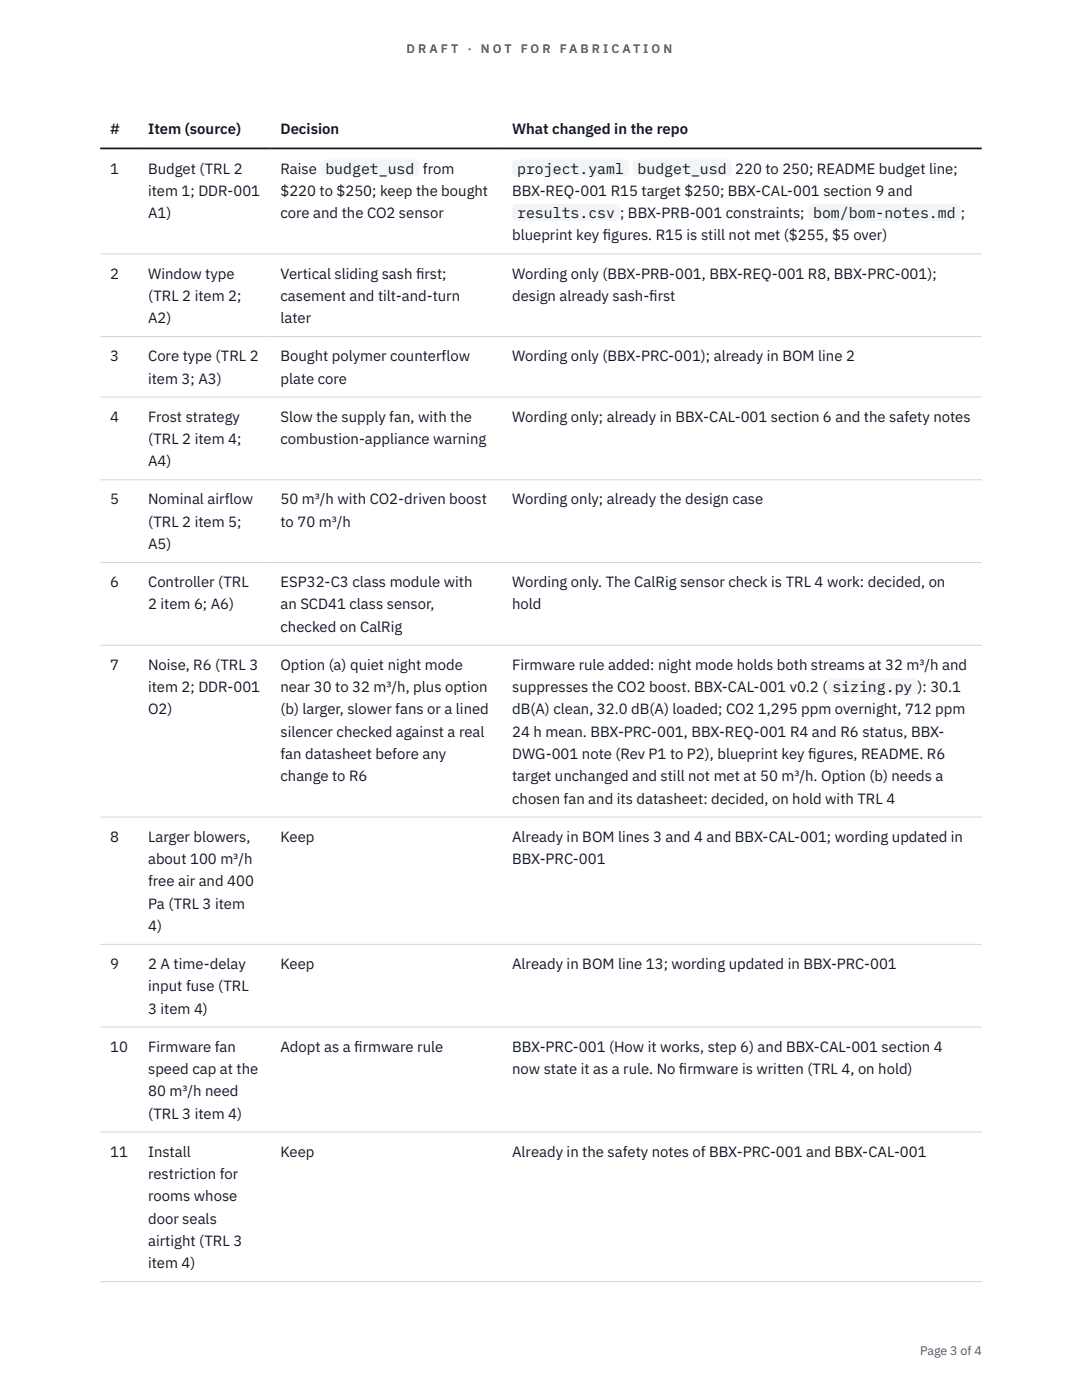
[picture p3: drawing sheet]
<svg xmlns="http://www.w3.org/2000/svg" width="216mm" height="279mm" viewBox="0 0 216 279" stroke-linecap="round" stroke-linejoin="round" font-family="sans-serif">
<defs><g id="words">
<g font-size="3" fill="#111827">
<text x="22" y="26.8">#</text>
<text x="29.6" y="26.8">Item (source)</text>
<text x="56" y="26.8">Decision</text>
<text x="102.2" y="26.8">What changed in the repo</text>
<text x="22" y="34.6">1</text>
<text x="29.6" y="34.6">Budget (TRL 2</text>
<text x="56" y="34.6">Raise</text>
<text x="64.9" y="34.6">budget_usd</text>
<text x="84.4" y="34.6">from</text>
<text x="103.2" y="34.6">project.yaml</text>
<text x="127.2" y="34.6">budget_usd</text>
<text x="146.7" y="34.6">220 to 250; README budget line;</text>
<text x="29.6" y="39.1">item 1; DDR-001</text>
<text x="56" y="39.1">$220 to $250; keep the bought</text>
<text x="102.2" y="39.1">BBX-REQ-001 R15 target $250; BBX-CAL-001 section 9 and</text>
<text x="29.6" y="43.5">A1)</text>
<text x="56" y="43.5">core and the CO2 sensor</text>
<text x="102.2" y="48">blueprint key f</text>
<text x="103.2" y="43.5">results.csv</text>
<text x="120.3" y="48">igures. R15 is still not met ($255, $5 over)</text>
<text x="123.7" y="43.5">; BBX-PRB-001 constraints;</text>
<text x="162.2" y="43.5">bom/bom-notes.md</text>
<text x="191.7" y="43.5">;</text>
<text x="22" y="55.6">2</text>
<text x="29.6" y="55.6">Window type</text>
<text x="56" y="55.6">Vertical sliding sash f</text>
<text x="83" y="55.6">irst;</text>
<text x="102.2" y="55.6">Wording only (BBX-PRB-001, BBX-REQ-001 R8, BBX-PRC-001);</text>
<text x="29.6" y="60">(TRL 2 item 2;</text>
<text x="29.6" y="64.5">A2)</text>
<text x="56" y="60">casement and tilt-and-turn</text>
<text x="56" y="64.5">later</text>
<text x="102.2" y="60">design already sash-f</text>
<text x="129.6" y="60">irst</text>
<text x="22" y="72.1">3</text>
<text x="29.6" y="72.1">Core type (TRL 2</text>
<text x="29.6" y="76.5">item 3; A3)</text>
<text x="56" y="72.1">Bought polymer counterflow</text>
<text x="56" y="76.5">plate core</text>
<text x="102.2" y="72.1">Wording only (BBX-PRC-001); already in BOM line 2</text>
<text x="22" y="84.2">4</text>
<text x="29.6" y="84.2">Frost strategy</text>
<text x="29.6" y="88.6">(TRL 2 item 4;</text>
<text x="56" y="84.2">Slow the supply fan, with the</text>
<text x="56" y="88.6">combustion-appliance warning</text>
<text x="102.2" y="84.2">Wording only; already in BBX-CAL-001 section 6 and the safety notes</text>
<text x="29.6" y="93.1">A4)</text>
<text x="22" y="100.7">5</text>
<text x="29.6" y="100.7">Nominal airflow</text>
<text x="56" y="100.7">50 m³/h with CO2-driven boost</text>
<text x="102.2" y="100.7">Wording only; already the design case</text>
<text x="29.6" y="105.1">(TRL 2 item 5;</text>
<text x="56" y="105.1">to 70 m³/h</text>
<text x="29.6" y="109.6">A5)</text>
<text x="22" y="117.2">6</text>
<text x="29.6" y="117.2">Controller (TRL</text>
<text x="56" y="117.2">ESP32-C3 class module with</text>
<text x="102.2" y="117.2">Wording only. The CalRig sensor check is TRL 4 work: decided, on</text>
<text x="29.6" y="121.6">2 item 6; A6)</text>
<text x="56" y="121.6">an SCD41 class sensor,</text>
<text x="102.2" y="121.6">hold</text>
<text x="56" y="126.1">checked on CalRig</text>
<text x="22" y="133.7">7</text>
<text x="29.6" y="133.7">Noise, R6 (TRL 3</text>
<text x="56" y="133.7">Option (a) quiet night mode</text>
<text x="102.2" y="133.7">Firmware rule added: night mode holds both streams at 32 m³/h and</text>
<text x="29.6" y="138.1">item 2; DDR-001</text>
<text x="29.6" y="142.6">O2)</text>
<text x="56" y="138.1">near 30 to 32 m³/h, plus option</text>
<text x="56" y="142.6">(b) larger, slower fans or a lined</text>
<text x="102.2" y="138.1">suppresses the CO2 boost. BBX-CAL-001 v0.2 (</text>
<text x="102.2" y="142.6">dB(A) clean, 32.0 dB(A) loaded; CO2 1,295 ppm overnight, 712 ppm</text>
<text x="166.1" y="138.1">sizing.py</text>
<text x="183.1" y="138.1">): 30.1</text>
<text x="56" y="147">silencer checked against a real</text>
<text x="102.2" y="147">24 h mean. BBX-PRC-001, BBX-REQ-001 R4 and R6 status, BBX-</text>
<text x="56" y="151.5">fan datasheet before any</text>
<text x="56" y="155.9">change to R6</text>
<text x="102.2" y="151.5">DWG-001 note (Rev P1 to P2), blueprint key f</text>
<text x="102.2" y="155.9">target unchanged and still not met at 50 m³/h. Option (b) needs a</text>
<text x="161.3" y="151.5">igures, README. R6</text>
<text x="102.2" y="160.4">chosen fan and its datasheet: decided, on hold with TRL 4</text>
<text x="22" y="168">8</text>
<text x="29.6" y="168">Larger blowers,</text>
<text x="56" y="168">Keep</text>
<text x="102.2" y="168">Already in BOM lines 3 and 4 and BBX-CAL-001; wording updated in</text>
<text x="29.6" y="172.4">about 100 m³/h</text>
<text x="102.2" y="172.4">BBX-PRC-001</text>
<text x="29.6" y="176.9">free air and 400</text>
<text x="29.6" y="181.3">Pa (TRL 3 item</text>
<text x="29.6" y="185.8">4)</text>
<text x="22" y="193.4">9</text>
<text x="29.6" y="193.4">2 A time-delay</text>
<text x="29.6" y="197.8">input fuse (TRL</text>
<text x="56" y="193.4">Keep</text>
<text x="102.2" y="193.4">Already in BOM line 13; wording updated in BBX-PRC-001</text>
<text x="29.6" y="202.3">3 item 4)</text>
<text x="22" y="209.9">10</text>
<text x="29.6" y="209.9">Firmware fan</text>
<text x="56" y="209.9">Adopt as a f</text>
<text x="70.7" y="209.9">irmware rule</text>
<text x="102.2" y="209.9">BBX-PRC-001 (How it works, step 6) and BBX-CAL-001 section 4</text>
<text x="29.6" y="214.3">speed cap at the</text>
<text x="102.2" y="214.3">now state it as a rule. No f</text>
<text x="135.5" y="214.3">irmware is written (TRL 4, on hold)</text>
<text x="29.6" y="218.8">80 m³/h need</text>
<text x="29.6" y="223.2">(TRL 3 item 4)</text>
<text x="22" y="230.9">11</text>
<text x="29.6" y="230.9">Install</text>
<text x="56" y="230.9">Keep</text>
<text x="102.2" y="230.9">Already in the safety notes of BBX-PRC-001 and BBX-CAL-001</text>
<text x="29.6" y="235.3">restriction for</text>
<text x="29.6" y="239.8">rooms whose</text>
<text x="29.6" y="244.2">door seals</text>
<text x="29.6" y="248.6">airtight (TRL 3</text>
<text x="29.6" y="253.1">item 4)</text>
</g>
<g font-size="2.5" fill="#b45309">
<text x="81.1" y="10.5">D R A F T</text>
<text x="93.3" y="10.5">·</text>
<text x="95.9" y="10.5">N O T</text>
<text x="103.9" y="10.5">F O R</text>
<text x="111.7" y="10.5">F A B R I C A T I O N</text>
</g>
<text font-size="2.5" fill="#4b5563" x="183.6" y="270.3">Page 3 of 4</text>
</g></defs>
<path d="M20 50.7h175.9M20 67.2h175.9M20 79.2h175.9M20 95.8h175.9M20 112.3h175.9M20 128.8h175.9M20 163.1h175.9M20 188.5h175.9M20 205h175.9M20 225.9h175.9M20 255.8h175.9" fill="none" stroke="#d1d5db" stroke-width=".2"/>
<path d="M20 29.6h175.9" fill="none" stroke="#111827" stroke-width=".35"/>
<g fill="#f3f4f6">
<path d="M63.9 31.8h19.8v3.4h-19.8z"/>
<path d="M102.2 31.8h23.3v3.4h-23.3z"/>
<path d="M126.2 31.8h19.8v3.4h-19.8z"/>
<path d="M102.2 40.7h21.5v3.4h-21.5z"/>
<path d="M161.2 40.7h30.5v3.4h-30.5z"/>
<path d="M165.1 135.4h18v3.3h-18z"/>
</g>
<use href="#words"/>
</svg>
